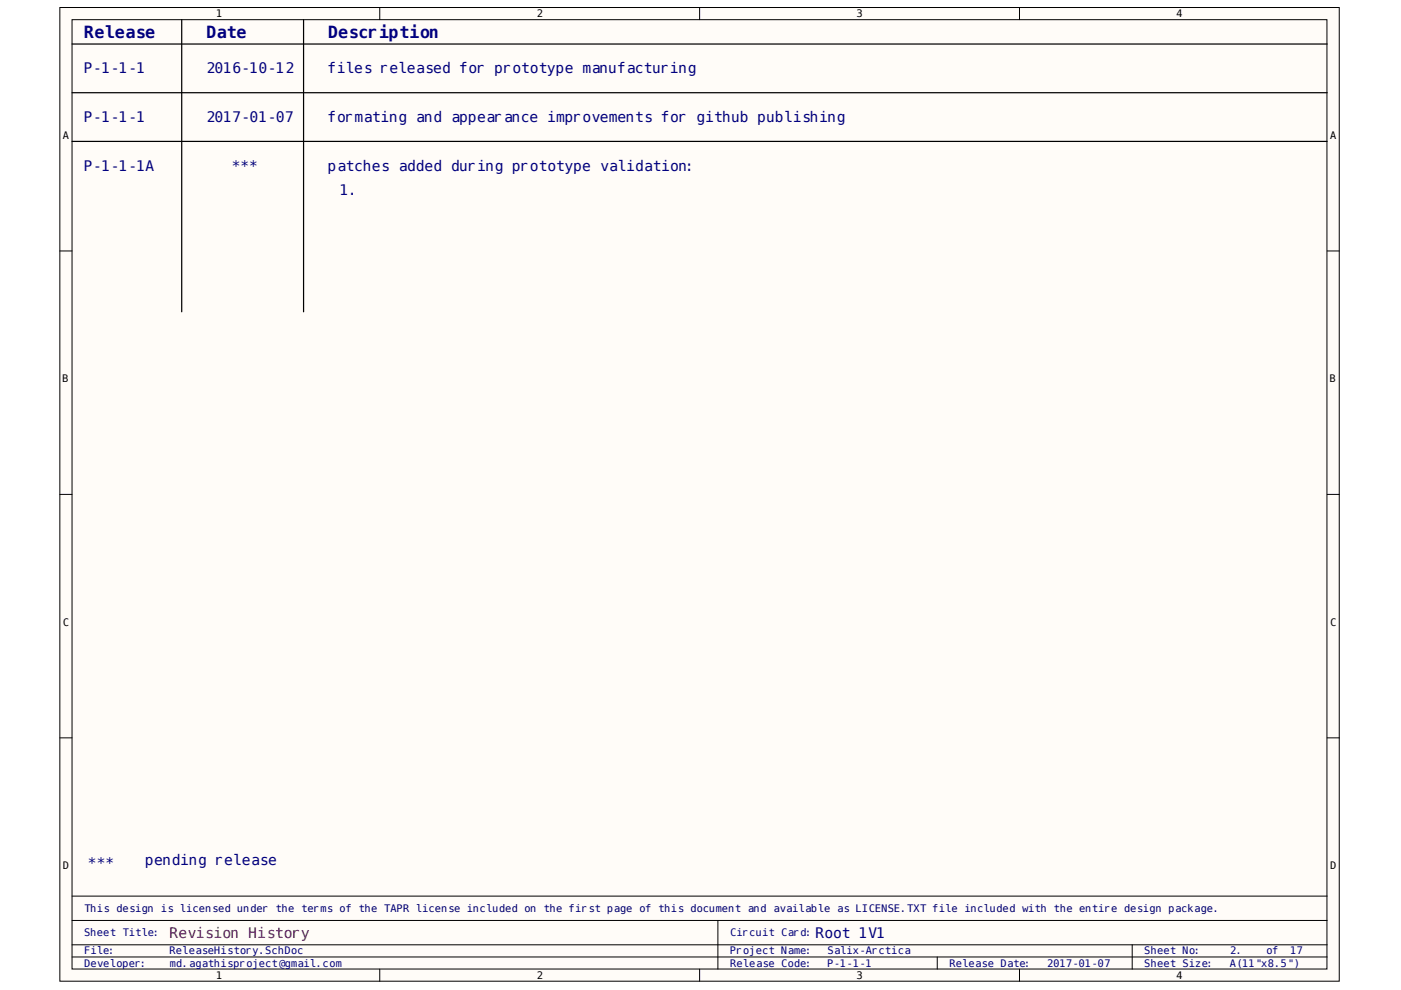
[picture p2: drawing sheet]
<svg xmlns="http://www.w3.org/2000/svg" width="297mm" height="210mm" viewBox="0 0 297 210" stroke-linecap="round" stroke-linejoin="round" font-family="sans-serif">
<defs><g id="words">
<g font-size="3.5" fill="#000080">
<text x="17.8" y="8">Release</text>
<text x="43.7" y="8">Date</text>
<text x="69.5" y="8">Description</text>
</g>
<g font-size="3.1" fill="#000080">
<text x="17.8" y="15.6">P-1-1-1</text>
<text x="43.7" y="15.6">2016-10-12</text>
<text x="69.5" y="15.6">files released for prototype manufacturing</text>
<text x="17.8" y="25.9">P-1-1-1</text>
<text x="43.7" y="25.9">2017-01-07</text>
<text x="69.5" y="25.9">formating and appearance improvements for github publishing</text>
<text x="17.8" y="36.2">P-1-1-1A</text>
<text x="48.9" y="36.2">***</text>
<text x="69.5" y="36.2">patches added during prototype validation:</text>
<text x="72.1" y="41.4">1.</text>
<text x="18.4" y="184.1">***</text>
<text x="30.8" y="183.3">pending release</text>
<text x="172.9" y="198.8">Root 1V1</text>
</g>
<text font-size="3.1" fill="#c00" x="36" y="198.8">Revision History</text>
<g font-size="2.2">
<text x="45.9" y="3.6">1</text>
<text x="113.7" y="3.6">2</text>
<text x="181.6" y="3.6">3</text>
<text x="249.4" y="3.6">4</text>
<text x="13.3" y="29.5">A</text>
<text x="282" y="29.5">A</text>
<text x="13.3" y="81.1">B</text>
<text x="282" y="81.1">B</text>
<text x="13.3" y="132.7">C</text>
<text x="282" y="132.7">C</text>
<text x="13.3" y="184.3">D</text>
<text x="282" y="184.3">D</text>
<text x="45.9" y="207.6">1</text>
<text x="113.7" y="207.6">2</text>
<text x="181.6" y="207.6">3</text>
<text x="249.4" y="207.6">4</text>
</g>
<text font-size="2.2" fill="#006" x="17.8" y="193.4">This design is licensed under the terms of the TAPR license included on the first page of this document and available as LICENSE.TXT file included with the entire design package.</text>
<g font-size="2.2" fill="#000080">
<text x="17.8" y="202.4">File:</text>
<text x="17.8" y="198.5">Sheet Title:</text>
<text x="36" y="202.4">ReleaseHistory.SchDoc</text>
<text x="154.8" y="202.4">Project Name:</text>
<text x="154.8" y="198.5">Circuit Card:</text>
<text x="175.4" y="202.4">Salix-Arctica</text>
<text x="242.6" y="202.4">Sheet No:</text>
<text x="260.7" y="202.4">2.</text>
<text x="268.5" y="202.4">of</text>
<text x="273.6" y="202.4">17</text>
<text x="17.8" y="205">Developer:</text>
<text x="36" y="205">md.agathisproject@gmail.com</text>
<text x="154.8" y="205">Release Code:</text>
<text x="175.4" y="205">P-1-1-1</text>
<text x="201.3" y="205">Release Date:</text>
<text x="222" y="205">2017-01-07</text>
<text x="242.6" y="205">Sheet Size:</text>
<text x="260.7" y="205">A(11&quot;x8.5&quot;)</text>
</g>
</g></defs>
<g fill="#fffcf8" stroke="#000" stroke-width=".21">
<path d="M12.7 1.6h271.2v206.4h-271.2z"/>
<path d="M15.3 4.2h266v201.3h-266z"/>
</g>
<g fill="none" stroke="#000" stroke-width=".21">
<path d="M80.5 1.6v2.6M148.3 1.6v2.6M216.2 1.6v2.6M12.7 53.2h2.6M281.4 53.2h2.6M12.7 104.8h2.6M281.4 104.8h2.6M12.7 156.4h2.6M281.4 156.4h2.6M15.3 195.2h266.1M15.3 190h266.1M152.2 195.2v10.3"/>
<path d="M15.3 202.9h266.1M15.3 200.3h266.1M80.5 205.5v2.6M148.3 205.5v2.6M198.7 202.9v2.6M216.2 205.5v2.6M240.1 200.3v5.2"/>
</g>
<path d="M15.3 9.3h266.1M15.3 19.7h266.1M38.5 4.2v61.9M64.4 4.2v61.9M15.3 30h266.1" fill="none" stroke="#000" stroke-width=".26"/>
<use href="#words"/>
</svg>
